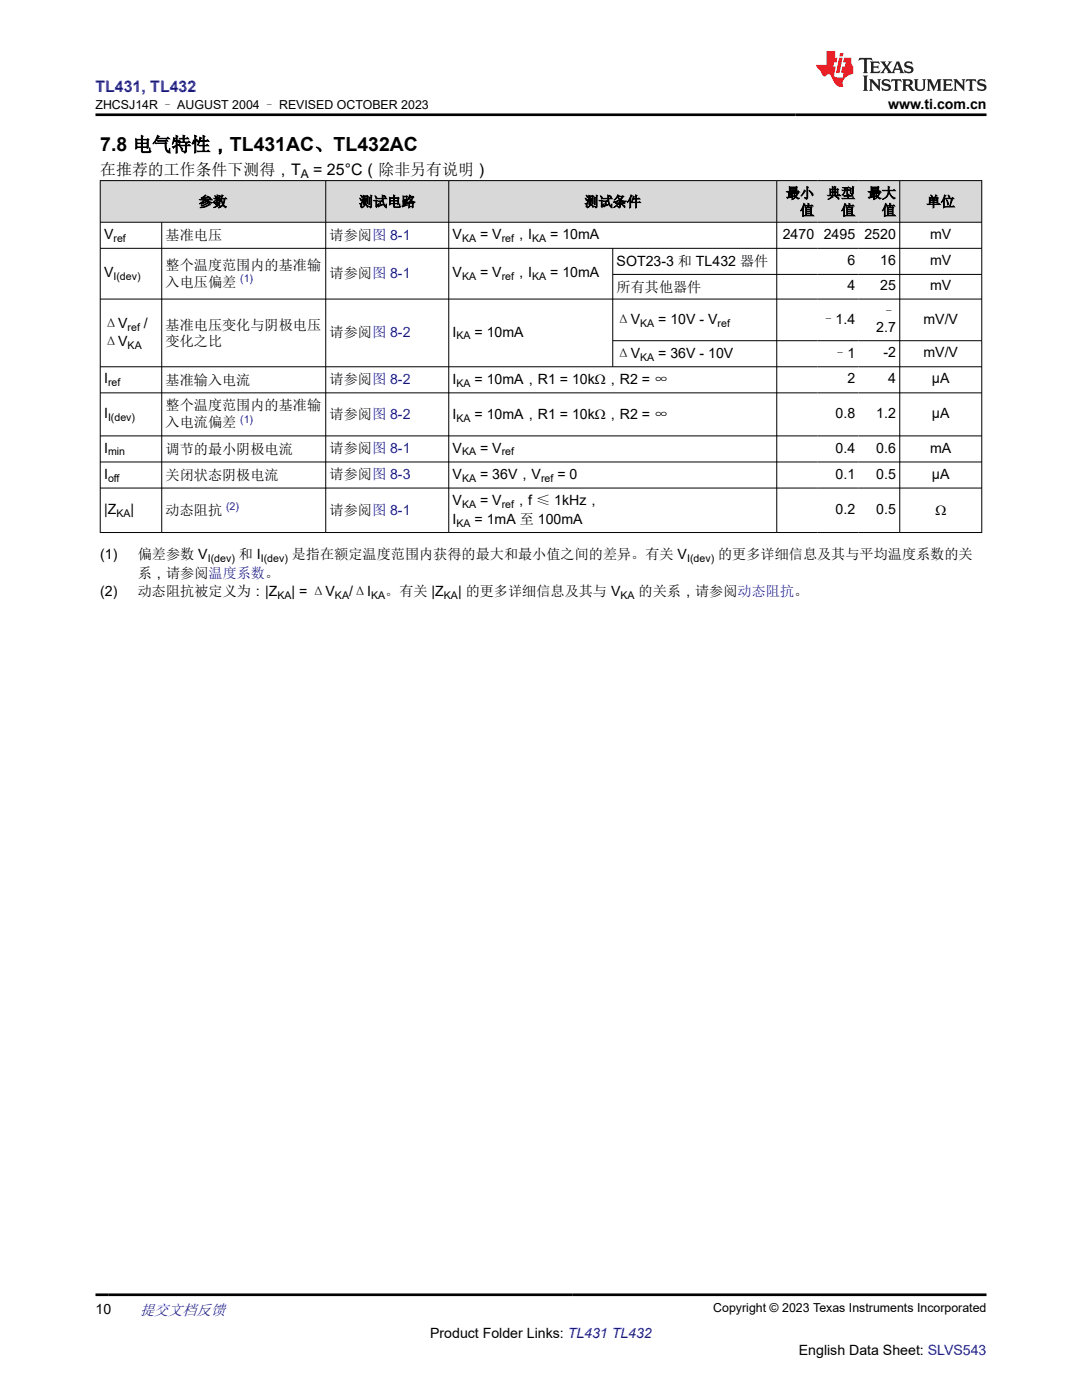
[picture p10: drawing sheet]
<svg xmlns="http://www.w3.org/2000/svg" width="216mm" height="279mm" viewBox="0 0 216 279" stroke-linecap="round" stroke-linejoin="round" font-family="sans-serif">
<defs><g id="words">
<text font-size="3.9" x="20" y="30.2">7.8 电气特性，TL431AC、TL432AC</text>
<text font-size="3.2" fill="#00f" x="19" y="18.3">TL431, TL432</text>
<g font-size="3.2">
<text x="20" y="34.9">在推荐的工作条件下测得，T</text>
<text x="62.5" y="34.9">= 25°C（除非另有说明）</text>
</g>
<text font-size="3" fill="#00f" x="27.9" y="262.4">提交文档反馈</text>
<g font-size="2.8">
<text x="177.2" y="21.7">www.ti.com.cn</text>
<text x="39.7" y="41.2">参数</text>
<text x="71.6" y="41.2">测试电路</text>
<text x="116.6" y="41.2">测试条件</text>
<text x="156.8" y="39.5">最小</text>
<text x="165" y="39.5">典型</text>
<text x="173.1" y="39.5">最大</text>
<text x="184.9" y="41.2">单位</text>
<text x="20.8" y="47.7">V</text>
<text x="33" y="48">基准电压</text>
<text x="65.8" y="47.8">请参阅图 8-1</text>
<text x="90.3" y="47.7">V</text>
<text x="95.8" y="47.7">= V</text>
<text x="102.6" y="47.7">，I</text>
<text x="109.8" y="47.7">= 10mA</text>
<text x="156.2" y="47.7">2470</text>
<text x="159.6" y="42.9">值</text>
<text x="164.4" y="47.7">2495</text>
<text x="167.8" y="42.9">值</text>
<text x="172.5" y="47.7">2520</text>
<text x="175.9" y="42.9">值</text>
<text x="185.6" y="47.7">mV</text>
<text x="33" y="53.8">整个温度范围内的基准输</text>
<text x="123" y="53">SOT23-3 和 TL432 器件</text>
<text x="169.1" y="52.9">6</text>
<text x="175.6" y="52.9">16</text>
<text x="185.6" y="52.9">mV</text>
<text x="20.8" y="55.4">V</text>
<text x="33" y="57.2">入电压偏差</text>
<text x="65.8" y="55.5">请参阅图 8-1</text>
<text x="90.3" y="55.4">V</text>
<text x="95.8" y="55.4">= V</text>
<text x="102.6" y="55.4">，I</text>
<text x="109.8" y="55.4">= 10mA</text>
<text x="123" y="58.2">所有其他器件</text>
<text x="169.1" y="58">4</text>
<text x="175.6" y="58">25</text>
<text x="185.6" y="58">mV</text>
<text x="20.8" y="65.5">ΔV</text>
<text x="28.7" y="65.5">/</text>
<text x="33" y="65.8">基准电压变化与阴极电压</text>
<text x="123" y="64.7">ΔV</text>
<text x="131.3" y="64.7">= 10V - V</text>
<text x="163.9" y="64.7">–1.4</text>
<text x="175.9" y="63.2">–</text>
<text x="184.3" y="64.6">mV/V</text>
<text x="20.8" y="69.1">ΔV</text>
<text x="33" y="69.1">变化之比</text>
<text x="65.8" y="67.3">请参阅图 8-2</text>
<text x="90.3" y="67.2">I</text>
<text x="94.7" y="67.2">= 10mA</text>
<text x="123" y="71.5">ΔV</text>
<text x="131.3" y="71.5">= 36V - 10V</text>
<text x="166.3" y="71.5">–1</text>
<text x="174.8" y="66.3">2.7</text>
<text x="176.3" y="71.3">-2</text>
<text x="184.3" y="71.3">mV/V</text>
<text x="20.8" y="76.5">I</text>
<text x="33" y="76.8">基准输入电流</text>
<text x="65.8" y="76.7">请参阅图 8-2</text>
<text x="90.3" y="76.7">I</text>
<text x="94.7" y="76.7">= 10mA，R1 = 10kΩ，R2 = ∞</text>
<text x="169.1" y="76.5">2</text>
<text x="177.2" y="76.5">4</text>
<text x="186" y="76.5">µA</text>
<text x="20.8" y="83.4">I</text>
<text x="33" y="81.9">整个温度范围内的基准输</text>
<text x="65.8" y="83.6">请参阅图 8-2</text>
<text x="90.3" y="83.6">I</text>
<text x="94.7" y="83.6">= 10mA，R1 = 10kΩ，R2 = ∞</text>
<text x="166.7" y="83.4">0.8</text>
<text x="174.8" y="83.4">1.2</text>
<text x="186" y="83.4">µA</text>
<text x="33" y="85.3">入电流偏差</text>
<text x="20.8" y="90.3">I</text>
<text x="20.8" y="95.5">I</text>
<text x="33" y="90.6">调节的最小阴极电流</text>
<text x="33" y="95.8">关闭状态阴极电流</text>
<text x="65.8" y="90.5">请参阅图 8-1</text>
<text x="65.8" y="95.7">请参阅图 8-3</text>
<text x="90.3" y="90.3">V</text>
<text x="90.3" y="95.5">V</text>
<text x="95.8" y="90.3">= V</text>
<text x="95.8" y="95.5">= 36V，V</text>
<text x="111.2" y="95.5">= 0</text>
<text x="166.7" y="90.3">0.4</text>
<text x="166.7" y="95.5">0.1</text>
<text x="174.8" y="90.3">0.6</text>
<text x="174.8" y="95.5">0.5</text>
<text x="185.6" y="90.3">mA</text>
<text x="186" y="95.5">µA</text>
<text x="90.3" y="100.9">V</text>
<text x="95.8" y="100.9">= V</text>
<text x="102.6" y="100.9">，f ≤ 1kHz，</text>
<text x="20.8" y="102.6">|Z</text>
<text x="26" y="102.6">|</text>
<text x="33" y="102.7">动态阻抗</text>
<text x="65.8" y="102.7">请参阅图 8-1</text>
<text x="90.3" y="104.5">I</text>
<text x="94.7" y="104.5">= 1mA 至 100mA</text>
<text x="166.7" y="102.6">0.2</text>
<text x="174.8" y="102.6">0.5</text>
<text x="186.6" y="102.9">Ω</text>
<text x="20" y="111.6">(1)</text>
<text x="27.5" y="111.6">偏差参数 V</text>
<text x="47.6" y="111.6">和 I</text>
<text x="58.2" y="111.6">是指在额定温度范围内获得的最大和最小值之间的差异。有关 V</text>
<text x="143.3" y="111.6">的更多详细信息及其与平均温度系数的关</text>
<text x="20" y="119">(2)</text>
<text x="27.5" y="115.3">系，请参阅温度系数。</text>
<text x="27.5" y="119">动态阻抗被定义为：|Z</text>
<text x="58.2" y="119">| = ΔV</text>
<text x="69.7" y="119">/ΔI</text>
<text x="76.9" y="119">。有关 |Z</text>
<text x="91.4" y="119">| 的更多详细信息及其与 V</text>
<text x="127.4" y="119">的关系，请参阅动态阻抗。</text>
<text x="19" y="262.1">10</text>
<text x="85.8" y="266.9">Product Folder Links: TL431 TL432</text>
<text x="159.4" y="270.3">English Data Sheet: SLVS543</text>
</g>
<g font-size="2.5">
<text x="19.1" y="21.8">ZHCSJ14R – AUGUST 2004 – REVISED OCTOBER 2023</text>
<text x="142.3" y="261.8">Copyright © 2023 Texas Instruments Incorporated</text>
</g>
<text font-size="2.4" x="60" y="35.5">A</text>
<g font-size="2.1">
<text x="22.6" y="48.3">ref</text>
<text x="92.2" y="48.3">KA</text>
<text x="100.1" y="48.3">ref</text>
<text x="106.2" y="48.3">KA</text>
<text x="22.6" y="55.9">I(dev)</text>
<text x="92.2" y="55.9">KA</text>
<text x="100.1" y="55.9">ref</text>
<text x="106.2" y="55.9">KA</text>
<text x="127.7" y="65.3">KA</text>
<text x="143.2" y="65.3">ref</text>
<text x="25.5" y="66">ref</text>
<text x="25.5" y="69.7">KA</text>
<text x="91.1" y="67.7">KA</text>
<text x="21.6" y="77.1">ref</text>
<text x="91.1" y="77.2">KA</text>
<text x="127.7" y="72">KA</text>
<text x="21.6" y="84">I(dev)</text>
<text x="91.1" y="84.1">KA</text>
<text x="21.6" y="90.9">min</text>
<text x="92.2" y="90.9">KA</text>
<text x="100.1" y="90.9">ref</text>
<text x="21.6" y="96.1">off</text>
<text x="92.2" y="96.1">KA</text>
<text x="92.2" y="101.4">KA</text>
<text x="100.1" y="101.4">ref</text>
<text x="108" y="96.1">ref</text>
<text x="23.2" y="103.1">KA</text>
<text x="91.1" y="105.1">KA</text>
<text x="41.5" y="112.2">I(dev)</text>
<text x="52" y="112.2">I(dev)</text>
<text x="137.1" y="112.2">I(dev)</text>
<text x="55.4" y="119.5">KA</text>
<text x="66.8" y="119.5">KA</text>
<text x="74" y="119.5">KA</text>
<text x="88.6" y="119.5">KA</text>
<text x="123.8" y="119.5">KA</text>
</g>
<g font-size="2.1" fill="#00f">
<text x="47.9" y="56.2">(1)</text>
<text x="47.9" y="84.3">(1)</text>
<text x="45.1" y="101.8">(2)</text>
</g>
</g></defs>
<g fill="#d8d8d8">
<path d="M20 36h175.9v8.4h-175.9z" fill-rule="evenodd"/>
<path d="M20.1 36.1h44.8v8.2h-44.8z" fill-rule="evenodd"/>
<path d="M65.1 36.1h24.4v8.2h-24.4z" fill-rule="evenodd"/>
<path d="M89.6 36.1h65.3v8.2h-65.3z" fill-rule="evenodd"/>
<path d="M155.1 36.1h8.1v8.2h-8.1z" fill-rule="evenodd"/>
<path d="M163.2 36.1h8.2v8.2h-8.2z" fill-rule="evenodd"/>
<path d="M171.4 36.1h8.1v8.2h-8.1z" fill-rule="evenodd"/>
<path d="M179.6 36.1h16.2v8.2h-16.2z" fill-rule="evenodd"/>
</g>
<g fill="none" stroke="#000" stroke-width=".2">
<path d="M19.9 36h176.1M20 36v70.3M65 36v70.3M89.5 36v70.3M155 36v70.3M179.5 36v70.3M195.9 36v70.3M19.9 44.4h176.1M19.9 49.6h176.1M32.3 44.4v61.9M122.3 49.6v23.7M122.3 54.8h73.7"/>
<path d="M196 59.7h-176.1M19.9 78.4h176.1M122.3 68h73.7M196 73.2h-176.1M19.9 87h176.1M19.9 92.2h176.1M19.9 97.4h176.1M19.9 106.3h176.1"/>
</g>
<path d="M171.5 11.6l-.2 .5 .5-.2h.6v.1v2.2l-.2 .4h1l-.2-.4v-2.2v-.1h.5l.5 .2-.1-.5zM173.6 12.3l.2 .4v1.5l-.2 .4h1.9l.1-.6a1.08 1.08 0 0 1-1.3 .2v-.7h.6l.4 .2v-.7l-.4 .2h-.6v-.5l.2-.2a1 1 0 0 1 1 .3l-.1-.5zM175.7 12.3l.9 1.1-1 1.2h.9l-.2-.2 .5-.8 .4 .8-.2 .2h1.6l-.2-.2 .2-.5h.9l.1 .5-.1 .2h.9l-.2-.3-.8-2h-.5l-.9 2.2-.9-1.1 .9-1.1h-.8l.2 .2-.4 .6-.4-.6 .2-.2zM179 12.7l.4 1h-.7zM180.7 12.4a.65 .65 0 0 0-.2 .7 .65 .65 0 0 0 .6 .5l.6 .1 .1 .3a.79 .79 0 0 1-.7 .4 .79 .79 0 0 1-.7-.5l.1 .7 .2-.1a.93 .93 0 0 0 1.1 .1 .93 .93 0 0 0 .4-1 1.46 1.46 0 0 0-1.2-.6l-.1-.3a1.09 1.09 0 0 1 1.2 .2l-.2-.6-.1 .1-.5-.2zM172.2 15.1l.2 .4v2.2l-.2 .4h1l-.2-.4v-2.2l.2-.4zM173.4 15.8l.2 .4v1.5l-.2 .4h.8l-.3-.4 .1-1.3 1.6 1.8v-2l.2-.4h-.7l.1 .2 .1 1.1-1.2-1.3zM176.2 15.9a.65 .65 0 0 0-.2 .8 .65 .65 0 0 0 .6 .4l.6 .2 .1 .2a.79 .79 0 0 1-.7 .4 .79 .79 0 0 1-.7-.5l.1 .7 .2-.1a.93 .93 0 0 0 1.1 .1 .93 .93 0 0 0 .4-.9 1.46 1.46 0 0 0-1.2-.6l-.1-.4a1.09 1.09 0 0 1 1.2 .2l-.1-.6-.2 .1-.5-.1zM177.9 15.8l-.1 .6a.63 .63 0 0 1 .8-.3v1.6l-.3 .4h1l-.2-.4v-1.6a.66 .66 0 0 1 .8 .3l-.1-.6zM180 15.8l.2 .4v1.5l-.2 .4h1l-.2-.2-.1-.7h.5l.1 .2a.79 .79 0 0 0 1.2 .6l-1-.9a.61 .61 0 0 0 .6-.6 .61 .61 0 0 0-.5-.7zM180.8 16.1h.1a.47 .47 0 0 1 .5 .1 .47 .47 0 0 1 .1 .5l-.1 .1-.7 .1zM182.3 15.8l.2 .2a2.27 2.27 0 0 0 .4 2 1.04 1.04 0 0 0 1.7-.7v-1.3l.2-.2h-.8l.2 .4v1.1a.6 .6 0 0 1-.6 .6 .6 .6 0 0 1-.6-.6v-1.1l.3-.4zM184.9 15.8l.2 .4v1.5l-.2 .4h.8l-.3-.4v-1.4l.9 1.9 .9-1.9v1.4l-.3 .4h1l-.2-.4v-1.5l.2-.4h-.8l-.7 1.5-.6-1.5zM188.1 15.8l.2 .4v1.5l-.2 .4h1.9l.1-.6a1.09 1.09 0 0 1-1.3 .2v-.7h.6l.4 .2v-.6l-.4 .2h-.6v-.6l.2-.1a1.01 1.01 0 0 1 1 .3l-.1-.6zM190.2 15.8l.3 .4v1.5l-.3 .4h.8l-.2-.4v-1.3l1.6 1.8v-2l.2-.4h-.7l.2 .2v1.1l-1.2-1.3zM192.8 15.8l-.1 .6a.63 .63 0 0 1 .8-.3v1.6l-.3 .4h1l-.2-.4v-1.6a.66 .66 0 0 1 .8 .3l-.1-.6zM195.2 15.9a.65 .65 0 0 0-.2 .8 .65 .65 0 0 0 .6 .4l.6 .2 .2 .2a.79 .79 0 0 1-.7 .4 .79 .79 0 0 1-.7-.5l.1 .7 .2-.1a.93 .93 0 0 0 1 .1 .93 .93 0 0 0 .5-.9 1.46 1.46 0 0 0-1.3-.6v-.4a1.09 1.09 0 0 1 1.2 .2l-.2-.6-.2 .1-.5-.1z" fill="#231f20"/>
<path d="M164.9 10.2v2.8h-2l.1 .3 .8 1a.95 .95 0 0 0 1 .9 .59 .59 0 0 1 .5-.4 .59 .59 0 0 1 .5 .4l.4 .7a1.59 1.59 0 0 0 2.1 1.4 1.61 1.61 0 0 1 1-2.3l1-.3-.1-1.5a1.59 1.59 0 0 1-.3-1.7h-1.5l-.2 .9h.6l-.2 .9h-.5l-.2 1v.2l.4 .1-.1 .9h-.7a.73 .73 0 0 1-1-.7l.3-1.5h-.5l.1-.9h.5l.2-.9h-.5v-1.3zM167.4 11.5l-.6 3.1h.7l.6-3.1zM167.6 10.6l-.1 .6h.7l.1-.6z" fill="#ed1c24"/>
<path d="M19 22.9h177.8M19 258.4h177.8" fill="none" stroke="#000" stroke-width=".53"/>
<use href="#words"/>
</svg>
